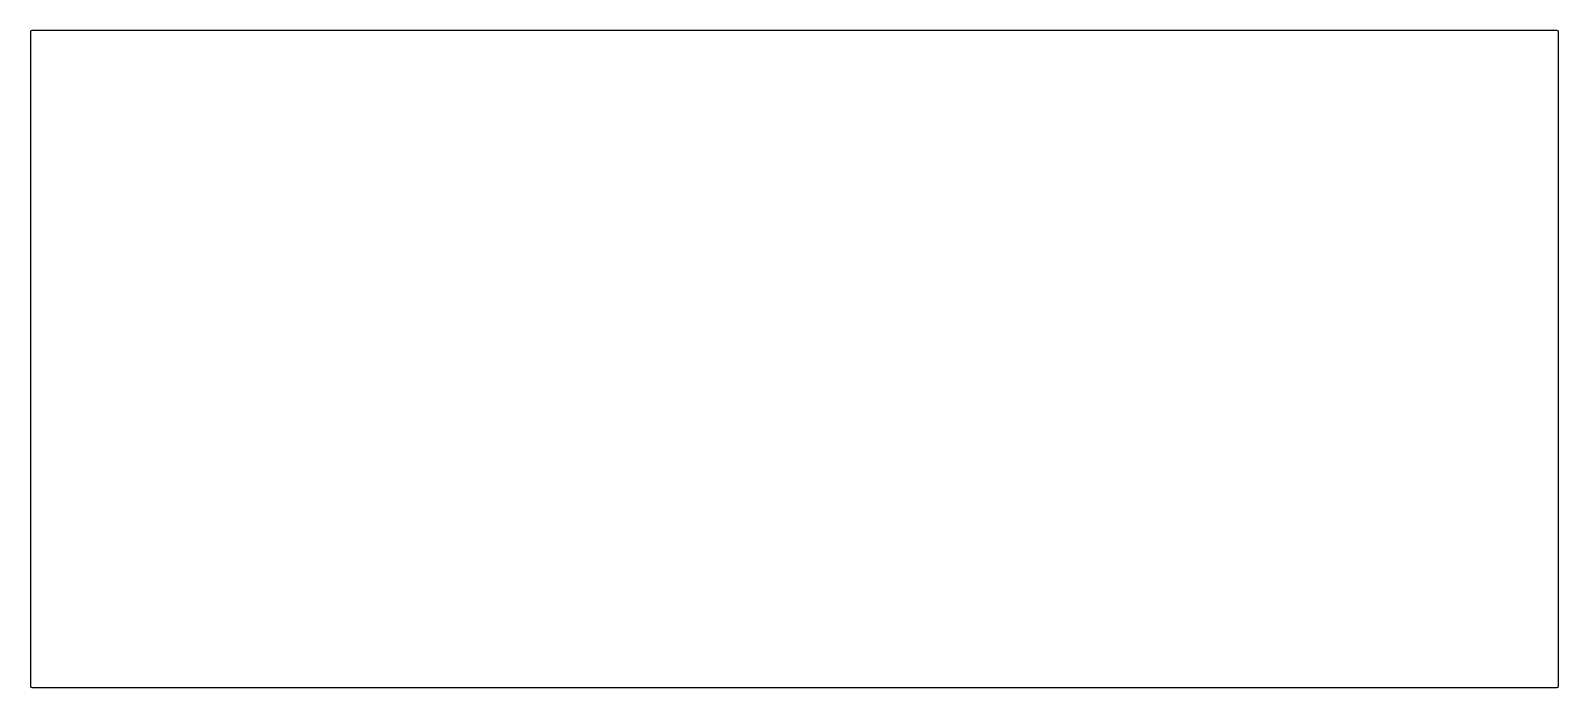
# Model space of a CAD drawing. Header units: millimetres. Extents: x 0 to 1160, y 0 to 499.
import ezdxf

# ---------------------------------------------------------------- set-up
doc = ezdxf.new("R2010")
doc.units = ezdxf.units.MM

msp = doc.modelspace()

# ---------------------------------------------------------------- linework, layer by layer
at = {"color": 7, "linetype": 'Continuous', "lineweight": 25}
for p, q in [((1159, 499), (1, 499)), ((0, 498), (0, 1)), ((1160, 1), (1160, 498)), ((1, 0), (1159, 0))]:
    msp.add_line(p, q, dxfattribs=at)
for centre, start, end in [((1, 498), 90, 180), ((1159, 498), 0, 90), ((1, 1), 180, 270), ((1159, 1), 270, 0)]:
    msp.add_arc(centre, 1, start, end, dxfattribs=at)

doc.saveas('drawing.dxf')
